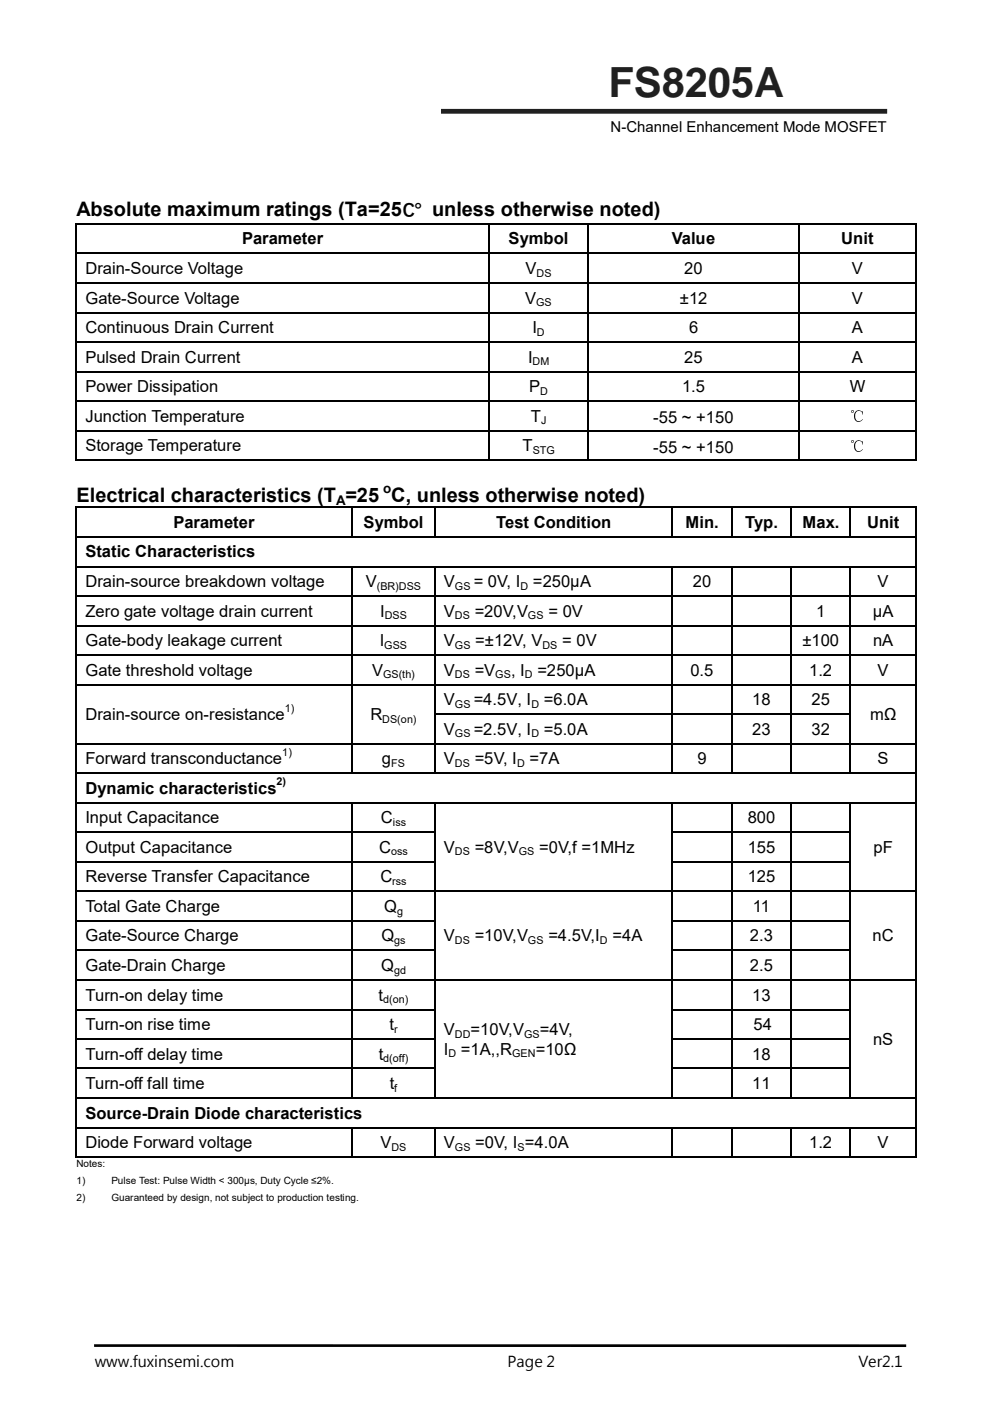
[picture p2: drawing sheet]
<svg xmlns="http://www.w3.org/2000/svg" width="210mm" height="297mm" viewBox="0 0 210 297" stroke-linecap="round" stroke-linejoin="round" font-family="sans-serif">
<defs><g id="words">
<text font-size="8.8" fill="#231f20" x="129.1" y="20.7">FS8205A</text>
<g font-size="4.2">
<text x="16.2" y="45.7">Absolute maximum ratings (Ta=25℃ unless otherwise noted)</text>
<text x="16.2" y="106.5">Electrical characteristics (T =25 C, unless otherwise noted)</text>
</g>
<g font-size="3.5">
<text x="51.4" y="51.8">Parameter</text>
<text x="107.9" y="51.8">Symbol</text>
<text x="142.5" y="51.8">Value</text>
<text x="178.5" y="51.8">Unit</text>
<text x="18.1" y="58.1">Drain-Source Voltage</text>
<text x="111.5" y="58.1">V</text>
<text x="145.2" y="58.1">20</text>
<text x="180.7" y="58.1">V</text>
<text x="18.1" y="64.4">Gate-Source Voltage</text>
<text x="111.4" y="64.4">V</text>
<text x="144.2" y="64.4">±12</text>
<text x="180.7" y="64.4">V</text>
<text x="18.1" y="70.6">Continuous Drain Current</text>
<text x="112.9" y="70.6">I</text>
<text x="146.2" y="70.6">6</text>
<text x="180.7" y="70.6">A</text>
<text x="18.1" y="76.9">Pulsed Drain Current</text>
<text x="112" y="76.9">I</text>
<text x="145.2" y="76.9">25</text>
<text x="180.7" y="76.9">A</text>
<text x="18.1" y="83.2">Power Dissipation</text>
<text x="112.3" y="83.2">P</text>
<text x="144.7" y="83.2">1.5</text>
<text x="180.3" y="83.2">W</text>
<text x="18.1" y="89.4">Junction Temperature</text>
<text x="112.6" y="89.4">T</text>
<text x="138.6" y="89.7">-55 ~ +150</text>
<text x="180.2" y="89.5">℃</text>
<text x="18.1" y="95.7">Storage Temperature</text>
<text x="110.8" y="95.7">T</text>
<text x="180.2" y="95.7">℃</text>
<text x="138.6" y="96">-55 ~ +150</text>
<text x="36.8" y="111.9">Parameter</text>
<text x="77.1" y="111.9">Symbol</text>
<text x="105.2" y="111.9">Test Condition</text>
<text x="145.4" y="111.9">Min.</text>
<text x="158.1" y="111.9">Typ.</text>
<text x="170.2" y="111.9">Max.</text>
<text x="183.9" y="111.9">Unit</text>
<text x="18.1" y="118.2">Static Characteristics</text>
<text x="18.1" y="124.5">Drain-source breakdown voltage</text>
<text x="77.6" y="124.5">V</text>
<text x="94.2" y="124.5">V</text>
<text x="100.5" y="124.5">= 0V, I</text>
<text x="113.1" y="124.5">=250µA</text>
<text x="147" y="124.5">20</text>
<text x="186.2" y="124.5">V</text>
<text x="18.1" y="130.7">Zero gate voltage drain current</text>
<text x="80.6" y="130.7">I</text>
<text x="94.2" y="130.7">V</text>
<text x="100.7" y="130.7">=20V,V</text>
<text x="116.3" y="130.7">= 0V</text>
<text x="173.1" y="130.7">1</text>
<text x="185.2" y="130.7">µA</text>
<text x="18.1" y="137">Gate-body leakage current</text>
<text x="80.6" y="137">I</text>
<text x="94.2" y="137">V</text>
<text x="100.8" y="137">=±12V, V</text>
<text x="119.3" y="137">= 0V</text>
<text x="170.2" y="137">±100</text>
<text x="185.2" y="137">nA</text>
<text x="18.1" y="143.3">Gate threshold voltage</text>
<text x="79" y="143.3">V</text>
<text x="94.2" y="143.3">V</text>
<text x="100.7" y="143.3">=V</text>
<text x="108.4" y="143.3">, I</text>
<text x="114" y="143.3">=250µA</text>
<text x="146.5" y="143.3">0.5</text>
<text x="171.7" y="143.3">1.2</text>
<text x="186.2" y="143.3">V</text>
<text x="94.2" y="149.5">V</text>
<text x="100.5" y="149.5">=4.5V, I</text>
<text x="115.4" y="149.5">=6.0A</text>
<text x="159.6" y="149.5">18</text>
<text x="172.2" y="149.5">25</text>
<text x="18.1" y="152.7">Drain-source on-resistance</text>
<text x="78.6" y="152.7">R</text>
<text x="94.2" y="155.8">V</text>
<text x="100.5" y="155.8">=2.5V, I</text>
<text x="115.4" y="155.8">=5.0A</text>
<text x="159.6" y="155.8">23</text>
<text x="172.2" y="155.8">32</text>
<text x="184.6" y="152.7">mΩ</text>
<text x="18.1" y="162.1">Forward transconductance</text>
<text x="81" y="162.1">g</text>
<text x="94.2" y="162.1">V</text>
<text x="100.7" y="162.1">=5V, I</text>
<text x="112.3" y="162.1">=7A</text>
<text x="148" y="162.1">9</text>
<text x="186.2" y="162.1">S</text>
<text x="18.1" y="168.2">Dynamic characteristics</text>
<text x="18.1" y="174.6">Input Capacitance</text>
<text x="80.8" y="174.6">C</text>
<text x="158.6" y="174.6">800</text>
<text x="18.1" y="180.8">Output Capacitance</text>
<text x="80.4" y="180.8">C</text>
<text x="94.2" y="180.8">V</text>
<text x="100.7" y="180.8">=8V,V</text>
<text x="114.4" y="180.8">=0V,f =1MHz</text>
<text x="158.6" y="180.8">155</text>
<text x="185.3" y="180.8">pF</text>
<text x="18.1" y="187.1">Reverse Transfer Capacitance</text>
<text x="80.7" y="187.1">C</text>
<text x="158.6" y="187.1">125</text>
<text x="18.1" y="193.4">Total Gate Charge</text>
<text x="81.5" y="193.4">Q</text>
<text x="159.7" y="193.4">11</text>
<text x="18.1" y="199.6">Gate-Source Charge</text>
<text x="80.9" y="199.6">Q</text>
<text x="94.2" y="199.6">V</text>
<text x="100.7" y="199.6">=10V,V</text>
<text x="116.3" y="199.6">=4.5V,I</text>
<text x="129.9" y="199.6">=4A</text>
<text x="159.1" y="199.6">2.3</text>
<text x="185.1" y="199.6">nC</text>
<text x="18.1" y="205.9">Gate-Drain Charge</text>
<text x="80.9" y="205.9">Q</text>
<text x="159.1" y="205.9">2.5</text>
<text x="18.1" y="212.1">Turn-on delay time</text>
<text x="80.3" y="212.1">t</text>
<text x="159.6" y="212.1">13</text>
<text x="18.1" y="218.4">Turn-on rise time</text>
<text x="82.6" y="218.4">t</text>
<text x="94.2" y="219.5">V</text>
<text x="99.8" y="219.5">=10V,V</text>
<text x="114.5" y="219.5">=4V,</text>
<text x="159.9" y="218.4">54</text>
<text x="185.2" y="221.5">nS</text>
<text x="18.1" y="224.7">Turn-off delay time</text>
<text x="80.3" y="224.7">t</text>
<text x="94.2" y="223.6">I</text>
<text x="97.8" y="223.6">=1A,,R</text>
<text x="113.7" y="223.6">=10Ω</text>
<text x="159.6" y="224.7">18</text>
<text x="18.1" y="230.9">Turn-off fall time</text>
<text x="82.7" y="230.9">t</text>
<text x="159.6" y="230.9">11</text>
<text x="18.1" y="237.2">Source-Drain Diode characteristics</text>
<text x="18.1" y="243.4">Diode Forward voltage</text>
<text x="80.7" y="243.4">V</text>
<text x="94.2" y="243.4">V</text>
<text x="100.8" y="243.4">=0V, I =4.0A</text>
<text x="171.7" y="243.4">1.2</text>
<text x="186.2" y="243.4">V</text>
</g>
<g font-size="3.2">
<text x="129.5" y="28.1">N-Channel Enhancement Mode MOSFET</text>
<text x="20.1" y="289.8">www.fuxinsemi.com</text>
<text x="107.7" y="289.8">Page 2</text>
<text x="182.1" y="289.8">Ver2.1</text>
</g>
<g font-size="2.8">
<text x="71.3" y="107">A</text>
<text x="81.3" y="104.5">o</text>
</g>
<g font-size="2.3">
<text x="113.8" y="58.7">DS</text>
<text x="113.7" y="64.9">GS</text>
<text x="113.9" y="71.2">D</text>
<text x="113" y="77.4">DM</text>
<text x="114.6" y="83.7">D</text>
<text x="114.8" y="90">J</text>
<text x="113" y="96.2">STG</text>
<text x="79.9" y="125">(BR)DSS</text>
<text x="96.5" y="125">GS</text>
<text x="110.4" y="125">D</text>
<text x="81.6" y="131.3">DSS</text>
<text x="96.5" y="131.3">DS</text>
<text x="112" y="131.3">GS</text>
<text x="81.5" y="137.6">GSS</text>
<text x="96.5" y="137.6">GS</text>
<text x="115.1" y="137.6">DS</text>
<text x="81.3" y="143.8">GS(th)</text>
<text x="96.5" y="143.8">DS</text>
<text x="105.1" y="143.8">GS</text>
<text x="111.3" y="143.8">D</text>
<text x="60.5" y="150.9">1)</text>
<text x="81.1" y="153.2">DS(on)</text>
<text x="96.5" y="150.1">GS</text>
<text x="112.7" y="150.1">D</text>
<text x="59.9" y="160.3">1)</text>
<text x="96.5" y="156.4">GS</text>
<text x="112.7" y="156.4">D</text>
<text x="58.7" y="166.5">2)</text>
<text x="83" y="162.6">FS</text>
<text x="96.5" y="162.6">DS</text>
<text x="109.7" y="162.6">D</text>
<text x="83.4" y="175.1">iss</text>
<text x="83" y="181.4">oss</text>
<text x="96.5" y="181.4">DS</text>
<text x="110.1" y="181.4">GS</text>
<text x="83.2" y="187.6">rss</text>
<text x="84.2" y="193.9">g</text>
<text x="83.7" y="200.2">gs</text>
<text x="96.5" y="200.2">DS</text>
<text x="112" y="200.2">GS</text>
<text x="127.3" y="200.2">D</text>
<text x="83.6" y="206.4">gd</text>
<text x="81.3" y="212.7">d(on)</text>
<text x="83.6" y="219">r</text>
<text x="96.5" y="220.1">DD</text>
<text x="111.2" y="220.1">GS</text>
<text x="81.3" y="225.2">d(off)</text>
<text x="95.2" y="224.1">D</text>
<text x="108.7" y="224.1">GEN</text>
<text x="83.7" y="231.5">f</text>
<text x="83.1" y="244">DS</text>
<text x="96.5" y="244">GS</text>
<text x="109.8" y="244">S</text>
</g>
<g font-size="2.1">
<text x="16.2" y="247.4">Notes:</text>
<text x="16.2" y="251.1">1)</text>
<text x="23.6" y="251.1">Pulse Test: Pulse Width &lt; 300µs, Duty Cycle ≤2%.</text>
<text x="16.2" y="254.7">2)</text>
<text x="23.6" y="254.7">Guaranteed by design, not subject to production testing.</text>
</g>
</g></defs>
<g fill="#000">
<path d="M16.1 47.3h.2v.3h-.2zM16.1 53.6h.2v.3h-.2zM103.6 47.3h.3v.3h-.3zM103.6 53.6h.3v.3h-.3zM124.7 47.3h.2v.3h-.2zM124.7 53.6h.2v.3h-.2zM169.4 47.3h.2v.3h-.2zM169.4 53.6h.2v.3h-.2zM194.2 47.3h.3v.3h-.3zM194.2 53.6h.3v.3h-.3zM16.1 59.9h.2v.2h-.2zM16.1 66.1h.2v.3h-.2z"/>
<path d="M16.1 72.4h.2v.3h-.2zM16.1 78.7h.2v.2h-.2zM103.6 59.9h.3v.2h-.3zM103.6 66.1h.3v.3h-.3zM103.6 72.4h.3v.3h-.3zM103.6 78.7h.3v.2h-.3zM124.7 59.9h.2v.2h-.2zM124.7 66.1h.2v.3h-.2zM124.7 72.4h.2v.3h-.2zM124.7 78.7h.2v.2h-.2zM169.4 59.9h.2v.2h-.2zM169.4 66.1h.2v.3h-.2z"/>
<path d="M169.4 72.4h.2v.3h-.2zM169.4 78.7h.2v.2h-.2zM194.2 59.9h.3v.2h-.3zM194.2 66.1h.3v.3h-.3zM194.2 72.4h.3v.3h-.3zM194.2 78.7h.3v.2h-.3zM16.1 84.9h.2v.3h-.2zM16.1 91.2h.2v.3h-.2zM16.1 97.5h.2v.2h-.2zM103.6 84.9h.3v.3h-.3zM103.6 91.2h.3v.3h-.3zM103.6 97.5h.3v.2h-.3z"/>
<path d="M124.7 84.9h.2v.3h-.2zM124.7 91.2h.2v.3h-.2zM124.7 97.5h.2v.2h-.2zM169.4 84.9h.2v.3h-.2zM169.4 91.2h.2v.3h-.2zM169.4 97.5h.2v.2h-.2zM194.2 84.9h.3v.3h-.3zM194.2 91.2h.3v.3h-.3zM194.2 97.5h.3v.2h-.3zM16.1 107.5h.2v.2h-.2zM16.1 113.7h.2v.3h-.2zM74.5 107.5h.3v.2h-.3z"/>
<path d="M74.5 113.7h.3v.3h-.3zM92.2 107.5h.2v.2h-.2zM92.2 113.7h.2v.3h-.2zM142.5 107.5h.3v.2h-.3zM142.5 113.7h.3v.3h-.3zM155.1 107.5h.3v.2h-.3zM155.1 113.7h.3v.3h-.3zM167.7 107.5h.2v.2h-.2zM167.7 113.7h.2v.3h-.2zM180.3 107.5h.2v.2h-.2zM180.3 113.7h.2v.3h-.2zM194.2 107.5h.3v.2h-.3z"/>
<path d="M194.2 113.7h.3v.3h-.3zM16.1 120h.2v.2h-.2zM16.1 126.3h.2v.2h-.2zM16.1 132.5h.2v.3h-.2zM16.1 138.8h.2v.2h-.2zM74.5 120h.3v.2h-.3zM74.5 126.3h.3v.2h-.3zM74.5 132.5h.3v.3h-.3zM74.5 138.8h.3v.2h-.3zM92.2 120h.2v.2h-.2zM92.2 126.3h.2v.2h-.2zM92.2 132.5h.2v.3h-.2z"/>
<path d="M92.2 138.8h.2v.2h-.2zM142.5 120h.3v.2h-.3zM142.5 126.3h.3v.2h-.3zM142.5 132.5h.3v.3h-.3zM142.5 138.8h.3v.2h-.3zM155.1 120h.3v.2h-.3zM155.1 126.3h.3v.2h-.3zM155.1 132.5h.3v.3h-.3zM155.1 138.8h.3v.2h-.3zM167.7 120h.2v.2h-.2zM167.7 126.3h.2v.2h-.2zM167.7 132.5h.2v.3h-.2z"/>
<path d="M167.7 138.8h.2v.2h-.2zM180.3 120h.2v.2h-.2zM180.3 126.3h.2v.2h-.2zM180.3 132.5h.2v.3h-.2zM180.3 138.8h.2v.2h-.2zM194.2 120h.3v.2h-.3zM194.2 126.3h.3v.2h-.3zM194.2 132.5h.3v.3h-.3zM194.2 138.8h.3v.2h-.3zM16.1 145h.2v.3h-.2zM16.1 151.3h.2v.2h-.2zM16.1 157.5h.2v.3h-.2z"/>
<path d="M74.5 145h.3v.3h-.3zM74.5 151.3h.3v.2h-.3zM74.5 157.5h.3v.3h-.3zM92.2 145h.2v.3h-.2zM92.2 151.3h.2v.2h-.2zM92.2 157.5h.2v.3h-.2zM142.5 145h.3v.3h-.3zM142.5 151.3h.3v.2h-.3zM142.5 157.5h.3v.3h-.3zM155.1 145h.3v.3h-.3zM155.1 151.3h.3v.2h-.3zM155.1 157.5h.3v.3h-.3z"/>
<path d="M167.7 145h.2v.3h-.2zM167.7 151.3h.2v.2h-.2zM167.7 157.5h.2v.3h-.2zM180.3 145h.2v.3h-.2zM180.3 151.3h.2v.2h-.2zM180.3 157.5h.2v.3h-.2zM194.2 145h.3v.3h-.3zM194.2 151.3h.3v.2h-.3zM194.2 157.5h.3v.3h-.3zM16.1 163.8h.2v.3h-.2zM16.1 170.1h.2v.2h-.2zM16.1 176.3h.2v.3h-.2z"/>
<path d="M74.5 163.8h.3v.3h-.3zM74.5 170.1h.3v.2h-.3zM74.5 176.3h.3v.3h-.3zM92.2 163.8h.2v.3h-.2zM92.2 170.1h.2v.2h-.2zM92.2 176.3h.2v.3h-.2zM142.5 163.8h.3v.3h-.3zM142.5 170.1h.3v.2h-.3zM142.5 176.3h.3v.3h-.3zM155.1 163.8h.3v.3h-.3zM155.1 170.1h.3v.2h-.3zM155.1 176.3h.3v.3h-.3z"/>
<path d="M167.7 163.8h.2v.3h-.2zM167.7 170.1h.2v.2h-.2zM167.7 176.3h.2v.3h-.2zM180.3 163.8h.2v.3h-.2zM180.3 170.1h.2v.2h-.2zM180.3 176.3h.2v.3h-.2zM194.2 163.8h.3v.3h-.3zM194.2 170.1h.3v.2h-.3zM194.2 176.3h.3v.3h-.3zM16.1 182.6h.2v.3h-.2zM16.1 188.9h.2v.2h-.2zM16.1 195.1h.2v.3h-.2z"/>
<path d="M74.5 182.6h.3v.3h-.3zM74.5 188.9h.3v.2h-.3zM74.5 195.1h.3v.3h-.3zM92.2 182.6h.2v.3h-.2zM92.2 188.9h.2v.2h-.2zM92.2 195.1h.2v.3h-.2zM142.5 182.6h.3v.3h-.3zM142.5 188.9h.3v.2h-.3zM142.5 195.1h.3v.3h-.3zM155.1 182.6h.3v.3h-.3zM155.1 188.9h.3v.2h-.3zM155.1 195.1h.3v.3h-.3z"/>
<path d="M167.7 182.6h.2v.3h-.2zM167.7 188.9h.2v.2h-.2zM167.7 195.1h.2v.3h-.2zM180.3 182.6h.2v.3h-.2zM180.3 188.9h.2v.2h-.2zM180.3 195.1h.2v.3h-.2zM194.2 182.6h.3v.3h-.3zM194.2 188.9h.3v.2h-.3zM194.2 195.1h.3v.3h-.3zM16.1 201.4h.2v.2h-.2zM16.1 207.7h.2v.2h-.2zM16.1 213.9h.2v.3h-.2z"/>
<path d="M74.5 201.4h.3v.2h-.3zM74.5 207.7h.3v.2h-.3zM74.5 213.9h.3v.3h-.3zM92.2 201.4h.2v.2h-.2zM92.2 207.7h.2v.2h-.2zM92.2 213.9h.2v.3h-.2zM142.5 201.4h.3v.2h-.3zM142.5 207.7h.3v.2h-.3zM142.5 213.9h.3v.3h-.3zM155.1 201.4h.3v.2h-.3zM155.1 207.7h.3v.2h-.3zM155.1 213.9h.3v.3h-.3z"/>
<path d="M167.7 201.4h.2v.2h-.2zM167.7 207.7h.2v.2h-.2zM167.7 213.9h.2v.3h-.2zM180.3 201.4h.2v.2h-.2zM180.3 207.7h.2v.2h-.2zM180.3 213.9h.2v.3h-.2zM194.2 201.4h.3v.2h-.3zM194.2 207.7h.3v.2h-.3zM194.2 213.9h.3v.3h-.3zM16.1 220.2h.2v.2h-.2zM16.1 226.4h.2v.3h-.2zM16.1 232.7h.2v.2h-.2z"/>
<path d="M16.1 238.9h.2v.3h-.2zM74.5 220.2h.3v.2h-.3zM74.5 226.4h.3v.3h-.3zM74.5 232.7h.3v.2h-.3zM74.5 238.9h.3v.3h-.3zM92.2 220.2h.2v.2h-.2zM92.2 226.4h.2v.3h-.2zM92.2 232.7h.2v.2h-.2zM92.2 238.9h.2v.3h-.2zM142.5 220.2h.3v.2h-.3zM142.5 226.4h.3v.3h-.3zM142.5 232.7h.3v.2h-.3z"/>
<path d="M142.5 238.9h.3v.3h-.3zM155.1 220.2h.3v.2h-.3zM155.1 226.4h.3v.3h-.3zM155.1 232.7h.3v.2h-.3zM155.1 238.9h.3v.3h-.3zM167.7 220.2h.2v.2h-.2zM167.7 226.4h.2v.3h-.2zM167.7 232.7h.2v.2h-.2zM167.7 238.9h.2v.3h-.2zM180.3 220.2h.2v.2h-.2zM180.3 226.4h.2v.3h-.2zM180.3 232.7h.2v.2h-.2z"/>
<path d="M180.3 238.9h.2v.3h-.2zM194.2 220.2h.3v.2h-.3zM194.2 226.4h.3v.3h-.3zM194.2 232.7h.3v.2h-.3zM194.2 238.9h.3v.3h-.3zM16.1 245.2h.2v.3h-.2zM74.5 245.2h.3v.3h-.3zM92.2 245.2h.2v.3h-.2zM142.5 245.2h.3v.3h-.3zM155.1 245.2h.3v.3h-.3zM167.7 245.2h.2v.3h-.2zM180.3 245.2h.2v.3h-.2z"/>
<path d="M194.2 245.2h.3v.3h-.3zM20 285h172.2v.6h-172.2z"/>
</g>
<path d="M93.6 23.6h94.6" fill="none" stroke="#231f20" stroke-width="1" stroke-linecap="butt"/>
<g fill="none" stroke="#000" stroke-width=".25">
<path d="M16.2 47.6v6M16.2 53.9v6M16.3 47.5h87.3M16.3 53.7h87.3M103.8 47.6v6M103.8 53.9v6M103.9 47.5h20.8M103.9 53.7h20.8M124.8 47.6v6M124.8 53.9v6M124.9 47.5h44.5M124.9 53.7h44.5"/>
<path d="M169.5 47.6v6M169.5 53.9v6M169.6 47.5h24.6M169.6 53.7h24.6M194.4 47.6v6M194.4 53.9v6M16.2 60.1v6M16.2 66.4v6M16.2 72.7v6M16.2 78.9v6M16.3 60h87.3M16.3 66.3h87.3"/>
<path d="M16.3 72.5h87.3M16.3 78.8h87.3M103.8 60.1v6M103.8 66.4v6M103.8 72.7v6M103.8 78.9v6M103.9 60h20.8M103.9 66.3h20.8M103.9 72.5h20.8M103.9 78.8h20.8M124.8 60.1v6M124.8 66.4v6"/>
<path d="M124.8 72.7v6M124.8 78.9v6M124.9 60h44.5M124.9 66.3h44.5M124.9 72.5h44.5M124.9 78.8h44.5M169.5 60.1v6M169.5 66.4v6M169.5 72.7v6M169.5 78.9v6M169.6 60h24.6M169.6 66.3h24.6"/>
<path d="M169.6 72.5h24.6M169.6 78.8h24.6M194.4 60.1v6M194.4 66.4v6M194.4 72.7v6M194.4 78.9v6M16.2 85.2v6M16.2 91.5v6M16.3 85.1h87.3M16.3 91.3h87.3M16.3 97.6h87.3M103.8 85.2v6"/>
<path d="M103.8 91.5v6M103.9 85.1h20.8M103.9 91.3h20.8M103.9 97.6h20.8M124.8 85.2v6M124.8 91.5v6M124.9 85.1h44.5M124.9 91.3h44.5M124.9 97.6h44.5M169.5 85.2v6M169.5 91.5v6M169.6 85.1h24.6"/>
<path d="M169.6 91.3h24.6M169.6 97.6h24.6M194.4 85.2v6M194.4 91.5v6M16.2 107.7v6M16.2 114v6M16.3 107.6h58.2M16.3 113.8h58.2M74.6 107.7v6M74.8 107.6h17.4M74.8 113.8h17.4M92.3 107.7v6"/>
<path d="M92.4 107.6h50.1M92.4 113.8h50.1M142.7 107.7v6M142.8 107.6h12.3M142.8 113.8h12.3M155.2 107.7v6M155.4 107.6h12.3M155.4 113.8h12.3M167.8 107.7v6M167.9 107.6h12.4M167.9 113.8h12.4M180.4 107.7v6"/>
<path d="M180.5 107.6h13.7M180.5 113.8h13.7M194.4 107.7v6M194.4 114v6M16.2 120.2v6.1M16.2 126.5v6M16.2 132.8v6M16.2 139v6M16.3 120.1h58.2M16.3 126.4h58.2M16.3 132.6h58.2M16.3 138.9h58.2"/>
<path d="M74.6 120.2v6.1M74.6 126.5v6M74.6 132.8v6M74.6 139v6M74.8 120.1h17.4M74.8 126.4h17.4M74.8 132.6h17.4M74.8 138.9h17.4M92.3 120.2v6.1M92.3 126.5v6M92.3 132.8v6M92.3 139v6"/>
<path d="M92.4 120.1h50.1M92.4 126.4h50.1M92.4 132.6h50.1M92.4 138.9h50.1M142.7 120.2v6.1M142.7 126.5v6M142.7 132.8v6M142.7 139v6M142.8 120.1h12.3M142.8 126.4h12.3M142.8 132.6h12.3M142.8 138.9h12.3"/>
<path d="M155.2 120.2v6.1M155.2 126.5v6M155.2 132.8v6M155.2 139v6M155.4 120.1h12.3M155.4 126.4h12.3M155.4 132.6h12.3M155.4 138.9h12.3M167.8 120.2v6.1M167.8 126.5v6M167.8 132.8v6M167.8 139v6"/>
<path d="M167.9 120.1h12.4M167.9 126.4h12.4M167.9 132.6h12.4M167.9 138.9h12.4M180.4 120.2v6.1M180.4 126.5v6M180.4 132.8v6M180.4 139v6M180.5 120.1h13.7M180.5 126.4h13.7M180.5 132.6h13.7M180.5 138.9h13.7"/>
<path d="M194.4 120.2v6.1M194.4 126.5v6M194.4 132.8v6M194.4 139v6M16.2 145.3v6M16.2 151.5v6M16.2 157.8v6M16.3 145.2h58.2M16.3 157.7h58.2M74.6 145.3v6M74.6 151.5v6M74.6 157.8v6"/>
<path d="M74.8 145.2h17.4M74.8 157.7h17.4M92.3 145.3v6M92.3 151.5v6M92.3 157.8v6M92.4 145.2h50.1M92.4 151.4h50.1M92.4 157.7h50.1M142.7 145.3v6M142.7 151.5v6M142.7 157.8v6M142.8 145.2h12.3"/>
<path d="M142.8 151.4h12.3M142.8 157.7h12.3M155.2 145.3v6M155.2 151.5v6M155.2 157.8v6M155.4 145.2h12.3M155.4 151.4h12.3M155.4 157.7h12.3M167.8 145.3v6M167.8 151.5v6M167.8 157.8v6M167.9 145.2h12.4"/>
<path d="M167.9 151.4h12.4M167.9 157.7h12.4M180.4 145.3v6M180.4 151.5v6M180.4 157.8v6M180.5 145.2h13.7M180.5 157.7h13.7M194.4 145.3v6M194.4 151.5v6M194.4 157.8v6M16.2 164.1v6M16.2 170.3v6"/>
<path d="M16.2 176.6v6M16.3 163.9h58.2M16.3 170.2h58.2M16.3 176.5h58.2M74.6 170.3v6M74.6 176.6v6M74.8 163.9h17.4M74.8 170.2h17.4M74.8 176.5h17.4M92.3 170.3v6M92.3 176.6v6M92.4 163.9h50.1"/>
<path d="M92.4 170.2h50.1M142.7 170.3v6M142.7 176.6v6M142.8 163.9h12.3M142.8 170.2h12.3M142.8 176.5h12.3M155.2 170.3v6M155.2 176.6v6M155.4 163.9h12.3M155.4 170.2h12.3M155.4 176.5h12.3M167.8 170.3v6"/>
<path d="M167.8 176.6v6M167.9 163.9h12.4M167.9 170.2h12.4M167.9 176.5h12.4M180.4 170.3v6M180.4 176.6v6M180.5 163.9h13.7M180.5 170.2h13.7M194.4 164.1v6M194.4 170.3v6M194.4 176.6v6M16.2 182.9v6"/>
<path d="M16.2 189.1v6M16.2 195.4v6M16.3 182.7h58.2M16.3 189h58.2M16.3 195.3h58.2M74.6 182.9v6M74.6 189.1v6M74.6 195.4v6M74.8 182.7h17.4M74.8 189h17.4M74.8 195.3h17.4M92.3 182.9v6"/>
<path d="M92.3 189.1v6M92.3 195.4v6M92.4 189h50.1M142.7 182.9v6M142.7 189.1v6M142.7 195.4v6M142.8 182.7h12.3M142.8 189h12.3M142.8 195.3h12.3M155.2 182.9v6M155.2 189.1v6M155.2 195.4v6"/>
<path d="M155.4 182.7h12.3M155.4 189h12.3M155.4 195.3h12.3M167.8 182.9v6M167.8 189.1v6M167.8 195.4v6M167.9 182.7h12.4M167.9 189h12.4M167.9 195.3h12.4M180.4 182.9v6M180.4 189.1v6M180.4 195.4v6"/>
<path d="M180.5 189h13.7M194.4 182.9v6M194.4 189.1v6M194.4 195.4v6M16.2 201.6v6.1M16.2 207.9v6M16.2 214.2v6M16.3 201.5h58.2M16.3 207.8h58.2M16.3 214.1h58.2M74.6 201.6v6.1M74.6 207.9v6"/>
<path d="M74.6 214.2v6M74.8 201.5h17.4M74.8 207.8h17.4M74.8 214.1h17.4M92.3 201.6v6.1M92.3 207.9v6M92.3 214.2v6M92.4 207.8h50.1M142.7 201.6v6.1M142.7 207.9v6M142.7 214.2v6M142.8 201.5h12.3"/>
<path d="M142.8 207.8h12.3M142.8 214.1h12.3M155.2 201.6v6.1M155.2 207.9v6M155.2 214.2v6M155.4 201.5h12.3M155.4 207.8h12.3M155.4 214.1h12.3M167.8 201.6v6.1M167.8 207.9v6M167.8 214.2v6M167.9 201.5h12.4"/>
<path d="M167.9 207.8h12.4M167.9 214.1h12.4M180.4 201.6v6.1M180.4 207.9v6M180.4 214.2v6M180.5 207.8h13.7M194.4 201.6v6.1M194.4 207.9v6M194.4 214.2v6M16.2 220.4v6M16.2 226.7v6M16.2 232.9v6"/>
<path d="M16.2 239.2v6M16.3 220.3h58.2M16.3 226.5h58.2M16.3 232.8h58.2M16.3 239.1h58.2M74.6 220.4v6M74.6 226.7v6M74.6 239.2v6M74.8 220.3h17.4M74.8 226.5h17.4M74.8 232.8h17.4M74.8 239.1h17.4"/>
<path d="M92.3 220.4v6M92.3 226.7v6M92.3 239.2v6M92.4 232.8h50.1M92.4 239.1h50.1M142.7 220.4v6M142.7 226.7v6M142.7 239.2v6M142.8 220.3h12.3M142.8 226.5h12.3M142.8 232.8h12.3M142.8 239.1h12.3"/>
<path d="M155.2 220.4v6M155.2 226.7v6M155.2 239.2v6M155.4 220.3h12.3M155.4 226.5h12.3M155.4 232.8h12.3M155.4 239.1h12.3M167.8 220.4v6M167.8 226.7v6M167.8 239.2v6M167.9 220.3h12.4M167.9 226.5h12.4"/>
<path d="M167.9 232.8h12.4M167.9 239.1h12.4M180.4 220.4v6M180.4 226.7v6M180.4 239.2v6M180.5 232.8h13.7M180.5 239.1h13.7M194.4 220.4v6M194.4 226.7v6M194.4 232.9v6M194.4 239.2v6M16.3 245.3h58.2"/>
<path d="M74.8 245.3h17.4M92.4 245.3h50.1M142.8 245.3h12.3M155.4 245.3h12.3M167.9 245.3h12.4M180.5 245.3h13.7"/>
</g>
<use href="#words"/>
</svg>
